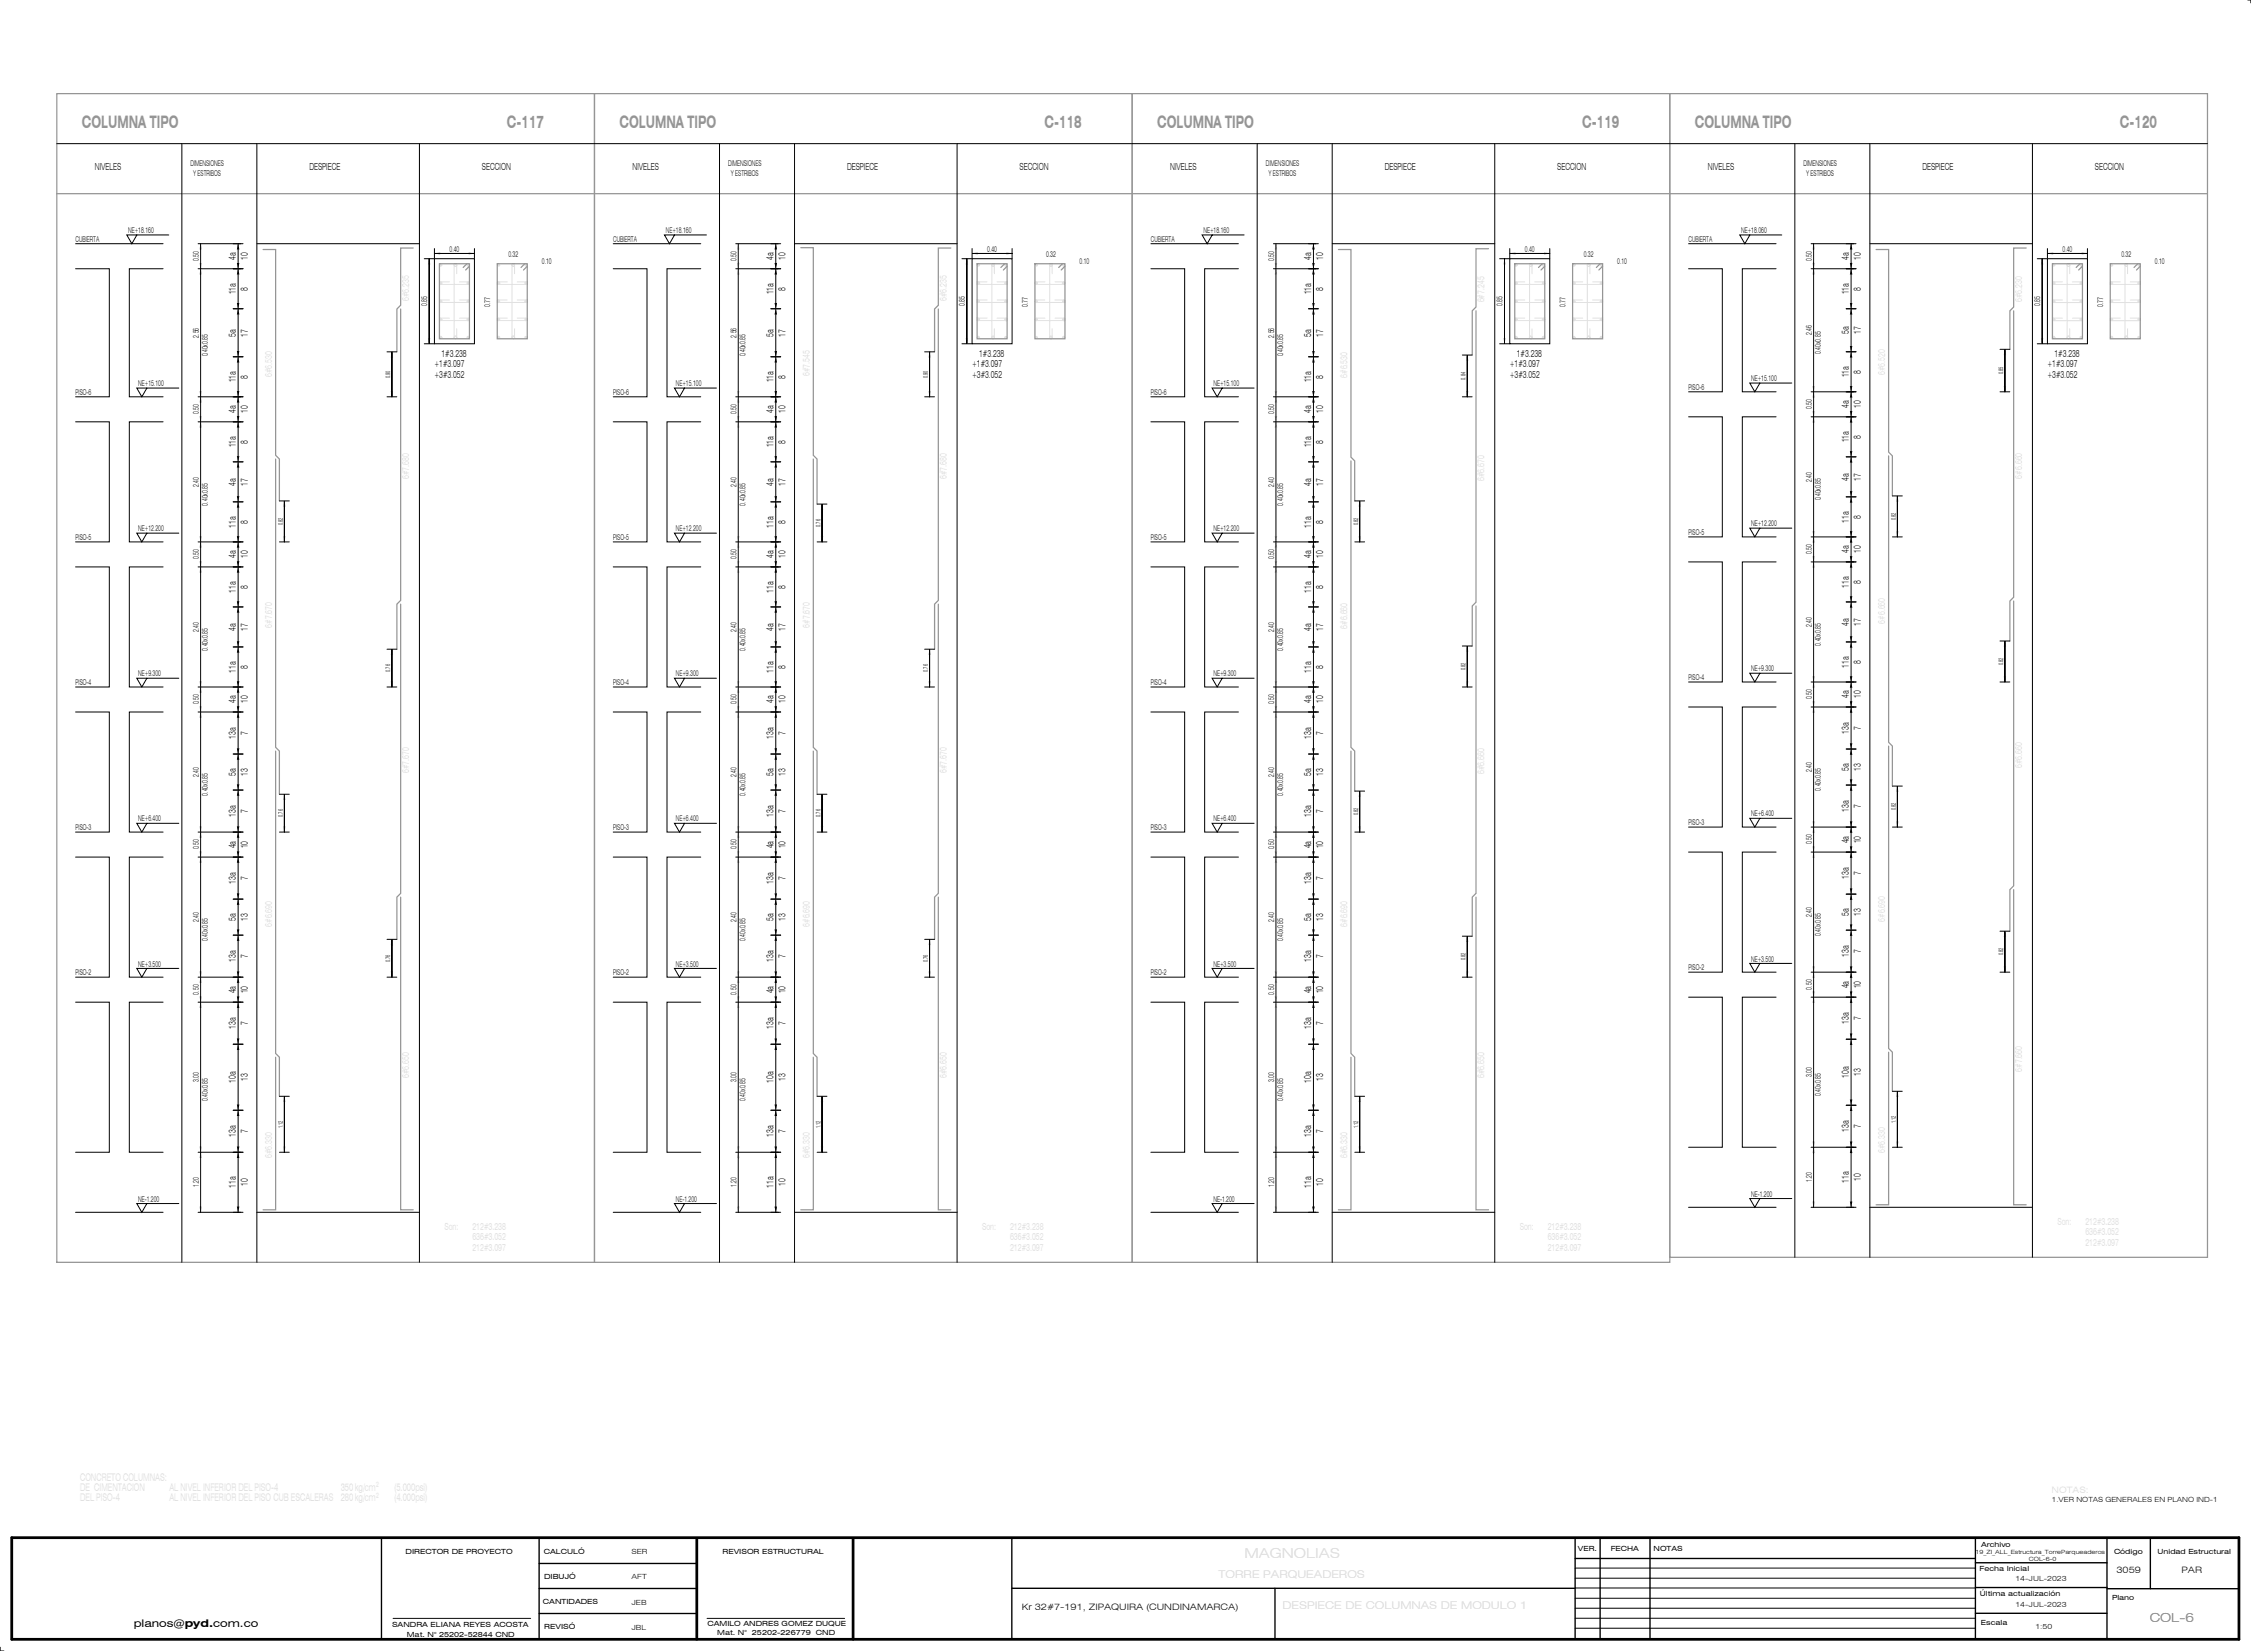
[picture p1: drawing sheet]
<svg xmlns="http://www.w3.org/2000/svg" width="900mm" height="660mm" viewBox="0 0 900 660" stroke-linecap="round" stroke-linejoin="round" font-family="sans-serif">
<defs><g id="words">
<g font-size="6.9" fill="#959595">
<text x="32.7" y="51.3">COLUMNA TIPO</text>
<text x="202.7" y="51.3">C-117</text>
<text x="247.7" y="51.3">COLUMNA TIPO</text>
<text x="417.7" y="51.3">C-118</text>
<text x="462.7" y="51.3">COLUMNA TIPO</text>
<text x="632.7" y="51.3">C-119</text>
<text x="677.7" y="51.3">COLUMNA TIPO</text>
<text x="847.7" y="51.3">C-120</text>
</g>
<text font-size="4.9" fill="#959595" x="859.6" y="648.5">COL-6</text>
<text font-size="4.2" x="53.5" y="650.6">planos@pyd.com.co</text>
<g font-size="3.9">
<text x="37.9" y="68.1">NIVELES</text>
<text x="123.7" y="68.1">DESPIECE</text>
<text x="192.7" y="68.1">SECCION</text>
<text x="252.9" y="68.1">NIVELES</text>
<text x="338.7" y="68.1">DESPIECE</text>
<text x="407.7" y="68.1">SECCION</text>
<text x="467.9" y="68.1">NIVELES</text>
<text x="553.7" y="68.1">DESPIECE</text>
<text x="622.7" y="68.1">SECCION</text>
<text x="682.9" y="68.1">NIVELES</text>
<text x="768.7" y="68.1">DESPIECE</text>
<text x="837.7" y="68.1">SECCION</text>
<text x="94.3" y="103.9" transform="rotate(-90 94.3 103.9)">4a</text>
<text x="99.1" y="103.9" transform="rotate(-90 99.1 103.9)">10</text>
<text x="309.3" y="103.9" transform="rotate(-90 309.3 103.9)">4a</text>
<text x="314.1" y="103.9" transform="rotate(-90 314.1 103.9)">10</text>
<text x="524.3" y="103.9" transform="rotate(-90 524.3 103.9)">4a</text>
<text x="529.1" y="103.9" transform="rotate(-90 529.1 103.9)">10</text>
<text x="739.3" y="103.9" transform="rotate(-90 739.3 103.9)">4a</text>
<text x="744.1" y="103.9" transform="rotate(-90 744.1 103.9)">10</text>
<text x="94.3" y="117.7" transform="rotate(-90 94.3 117.7)">11a</text>
<text x="99.1" y="116.2" transform="rotate(-90 99.1 116.2)">8</text>
<text x="309.3" y="117.7" transform="rotate(-90 309.3 117.7)">11a</text>
<text x="314.1" y="116.2" transform="rotate(-90 314.1 116.2)">8</text>
<text x="524.3" y="117.7" transform="rotate(-90 524.3 117.7)">11a</text>
<text x="529.1" y="116.2" transform="rotate(-90 529.1 116.2)">8</text>
<text x="739.3" y="117.7" transform="rotate(-90 739.3 117.7)">11a</text>
<text x="744.1" y="116.2" transform="rotate(-90 744.1 116.2)">8</text>
<text x="94.3" y="134.5" transform="rotate(-90 94.3 134.5)">5a</text>
<text x="99.1" y="134.5" transform="rotate(-90 99.1 134.5)">17</text>
<text x="309.3" y="134.5" transform="rotate(-90 309.3 134.5)">5a</text>
<text x="314.1" y="134.5" transform="rotate(-90 314.1 134.5)">17</text>
<text x="524.3" y="134.5" transform="rotate(-90 524.3 134.5)">5a</text>
<text x="529.1" y="134.5" transform="rotate(-90 529.1 134.5)">17</text>
<text x="739.3" y="133.5" transform="rotate(-90 739.3 133.5)">5a</text>
<text x="744.1" y="133.5" transform="rotate(-90 744.1 133.5)">17</text>
<text x="176.5" y="142.6">1#3.238</text>
<text x="391.5" y="142.6">1#3.238</text>
<text x="606.5" y="142.6">1#3.238</text>
<text x="821.5" y="142.6">1#3.238</text>
<text x="173.7" y="146.8">+1#3.097</text>
<text x="388.7" y="146.8">+1#3.097</text>
<text x="603.7" y="146.8">+1#3.097</text>
<text x="744.1" y="149.4" transform="rotate(-90 744.1 149.4)">8</text>
<text x="818.7" y="146.8">+1#3.097</text>
<text x="94.3" y="152.9" transform="rotate(-90 94.3 152.9)">11a</text>
<text x="99.1" y="151.4" transform="rotate(-90 99.1 151.4)">8</text>
<text x="173.7" y="151">+3#3.052</text>
<text x="309.3" y="152.9" transform="rotate(-90 309.3 152.9)">11a</text>
<text x="314.1" y="151.4" transform="rotate(-90 314.1 151.4)">8</text>
<text x="388.7" y="151">+3#3.052</text>
<text x="524.3" y="152.9" transform="rotate(-90 524.3 152.9)">11a</text>
<text x="529.1" y="151.4" transform="rotate(-90 529.1 151.4)">8</text>
<text x="603.7" y="151">+3#3.052</text>
<text x="739.3" y="150.9" transform="rotate(-90 739.3 150.9)">11a</text>
<text x="818.7" y="151">+3#3.052</text>
<text x="94.3" y="165.1" transform="rotate(-90 94.3 165.1)">4a</text>
<text x="99.1" y="165.1" transform="rotate(-90 99.1 165.1)">10</text>
<text x="309.3" y="165.1" transform="rotate(-90 309.3 165.1)">4a</text>
<text x="314.1" y="165.1" transform="rotate(-90 314.1 165.1)">10</text>
<text x="524.3" y="165.1" transform="rotate(-90 524.3 165.1)">4a</text>
<text x="529.1" y="165.1" transform="rotate(-90 529.1 165.1)">10</text>
<text x="739.3" y="163.1" transform="rotate(-90 739.3 163.1)">4a</text>
<text x="744.1" y="163.1" transform="rotate(-90 744.1 163.1)">10</text>
<text x="94.3" y="178.9" transform="rotate(-90 94.3 178.9)">11a</text>
<text x="99.1" y="177.4" transform="rotate(-90 99.1 177.4)">8</text>
<text x="309.3" y="178.9" transform="rotate(-90 309.3 178.9)">11a</text>
<text x="314.1" y="177.4" transform="rotate(-90 314.1 177.4)">8</text>
<text x="524.3" y="178.9" transform="rotate(-90 524.3 178.9)">11a</text>
<text x="529.1" y="177.4" transform="rotate(-90 529.1 177.4)">8</text>
<text x="739.3" y="176.9" transform="rotate(-90 739.3 176.9)">11a</text>
<text x="744.1" y="175.4" transform="rotate(-90 744.1 175.4)">8</text>
<text x="94.3" y="194.1" transform="rotate(-90 94.3 194.1)">4a</text>
<text x="99.1" y="194.1" transform="rotate(-90 99.1 194.1)">17</text>
<text x="309.3" y="194.1" transform="rotate(-90 309.3 194.1)">4a</text>
<text x="314.1" y="194.1" transform="rotate(-90 314.1 194.1)">17</text>
<text x="524.3" y="194.1" transform="rotate(-90 524.3 194.1)">4a</text>
<text x="529.1" y="194.1" transform="rotate(-90 529.1 194.1)">17</text>
<text x="739.3" y="192.1" transform="rotate(-90 739.3 192.1)">4a</text>
<text x="744.1" y="192.1" transform="rotate(-90 744.1 192.1)">17</text>
<text x="99.1" y="209.4" transform="rotate(-90 99.1 209.4)">8</text>
<text x="314.1" y="209.4" transform="rotate(-90 314.1 209.4)">8</text>
<text x="529.1" y="209.4" transform="rotate(-90 529.1 209.4)">8</text>
<text x="739.3" y="208.9" transform="rotate(-90 739.3 208.9)">11a</text>
<text x="744.1" y="207.4" transform="rotate(-90 744.1 207.4)">8</text>
<text x="94.3" y="210.9" transform="rotate(-90 94.3 210.9)">11a</text>
<text x="309.3" y="210.9" transform="rotate(-90 309.3 210.9)">11a</text>
<text x="524.3" y="210.9" transform="rotate(-90 524.3 210.9)">11a</text>
<text x="739.3" y="221.1" transform="rotate(-90 739.3 221.1)">4a</text>
<text x="744.1" y="221.1" transform="rotate(-90 744.1 221.1)">10</text>
<text x="94.3" y="223.1" transform="rotate(-90 94.3 223.1)">4a</text>
<text x="99.1" y="223.1" transform="rotate(-90 99.1 223.1)">10</text>
<text x="309.3" y="223.1" transform="rotate(-90 309.3 223.1)">4a</text>
<text x="314.1" y="223.1" transform="rotate(-90 314.1 223.1)">10</text>
<text x="524.3" y="223.1" transform="rotate(-90 524.3 223.1)">4a</text>
<text x="529.1" y="223.1" transform="rotate(-90 529.1 223.1)">10</text>
<text x="744.1" y="233.4" transform="rotate(-90 744.1 233.4)">8</text>
<text x="94.3" y="236.9" transform="rotate(-90 94.3 236.9)">11a</text>
<text x="99.1" y="235.4" transform="rotate(-90 99.1 235.4)">8</text>
<text x="309.3" y="236.9" transform="rotate(-90 309.3 236.9)">11a</text>
<text x="314.1" y="235.4" transform="rotate(-90 314.1 235.4)">8</text>
<text x="524.3" y="236.9" transform="rotate(-90 524.3 236.9)">11a</text>
<text x="529.1" y="235.4" transform="rotate(-90 529.1 235.4)">8</text>
<text x="739.3" y="234.9" transform="rotate(-90 739.3 234.9)">11a</text>
<text x="739.3" y="250.1" transform="rotate(-90 739.3 250.1)">4a</text>
<text x="744.1" y="250.1" transform="rotate(-90 744.1 250.1)">17</text>
<text x="94.3" y="252.1" transform="rotate(-90 94.3 252.1)">4a</text>
<text x="99.1" y="252.1" transform="rotate(-90 99.1 252.1)">17</text>
<text x="309.3" y="252.1" transform="rotate(-90 309.3 252.1)">4a</text>
<text x="314.1" y="252.1" transform="rotate(-90 314.1 252.1)">17</text>
<text x="524.3" y="252.1" transform="rotate(-90 524.3 252.1)">4a</text>
<text x="529.1" y="252.1" transform="rotate(-90 529.1 252.1)">17</text>
<text x="94.3" y="268.9" transform="rotate(-90 94.3 268.9)">11a</text>
<text x="99.1" y="267.4" transform="rotate(-90 99.1 267.4)">8</text>
<text x="309.3" y="268.9" transform="rotate(-90 309.3 268.9)">11a</text>
<text x="314.1" y="267.4" transform="rotate(-90 314.1 267.4)">8</text>
<text x="524.3" y="268.9" transform="rotate(-90 524.3 268.9)">11a</text>
<text x="529.1" y="267.4" transform="rotate(-90 529.1 267.4)">8</text>
<text x="739.3" y="266.9" transform="rotate(-90 739.3 266.9)">11a</text>
<text x="744.1" y="265.4" transform="rotate(-90 744.1 265.4)">8</text>
<text x="94.3" y="281.1" transform="rotate(-90 94.3 281.1)">4a</text>
<text x="99.1" y="281.1" transform="rotate(-90 99.1 281.1)">10</text>
<text x="309.3" y="281.1" transform="rotate(-90 309.3 281.1)">4a</text>
<text x="314.1" y="281.1" transform="rotate(-90 314.1 281.1)">10</text>
<text x="524.3" y="281.1" transform="rotate(-90 524.3 281.1)">4a</text>
<text x="529.1" y="281.1" transform="rotate(-90 529.1 281.1)">10</text>
<text x="739.3" y="279.1" transform="rotate(-90 739.3 279.1)">4a</text>
<text x="744.1" y="279.1" transform="rotate(-90 744.1 279.1)">10</text>
<text x="99.1" y="293.8" transform="rotate(-90 99.1 293.8)">7</text>
<text x="314.1" y="293.8" transform="rotate(-90 314.1 293.8)">7</text>
<text x="529.1" y="293.8" transform="rotate(-90 529.1 293.8)">7</text>
<text x="739.3" y="293.3" transform="rotate(-90 739.3 293.3)">13a</text>
<text x="744.1" y="291.8" transform="rotate(-90 744.1 291.8)">7</text>
<text x="94.3" y="295.3" transform="rotate(-90 94.3 295.3)">13a</text>
<text x="309.3" y="295.3" transform="rotate(-90 309.3 295.3)">13a</text>
<text x="524.3" y="295.3" transform="rotate(-90 524.3 295.3)">13a</text>
<text x="94.3" y="310.1" transform="rotate(-90 94.3 310.1)">5a</text>
<text x="99.1" y="310.1" transform="rotate(-90 99.1 310.1)">13</text>
<text x="309.3" y="310.1" transform="rotate(-90 309.3 310.1)">5a</text>
<text x="314.1" y="310.1" transform="rotate(-90 314.1 310.1)">13</text>
<text x="524.3" y="310.1" transform="rotate(-90 524.3 310.1)">5a</text>
<text x="529.1" y="310.1" transform="rotate(-90 529.1 310.1)">13</text>
<text x="739.3" y="308.1" transform="rotate(-90 739.3 308.1)">5a</text>
<text x="744.1" y="308.1" transform="rotate(-90 744.1 308.1)">13</text>
<text x="744.1" y="323" transform="rotate(-90 744.1 323)">7</text>
<text x="94.3" y="326.5" transform="rotate(-90 94.3 326.5)">13a</text>
<text x="99.1" y="325" transform="rotate(-90 99.1 325)">7</text>
<text x="309.3" y="326.5" transform="rotate(-90 309.3 326.5)">13a</text>
<text x="314.1" y="325" transform="rotate(-90 314.1 325)">7</text>
<text x="524.3" y="326.5" transform="rotate(-90 524.3 326.5)">13a</text>
<text x="529.1" y="325" transform="rotate(-90 529.1 325)">7</text>
<text x="739.3" y="324.5" transform="rotate(-90 739.3 324.5)">13a</text>
<text x="94.3" y="339.1" transform="rotate(-90 94.3 339.1)">4a</text>
<text x="99.1" y="339.1" transform="rotate(-90 99.1 339.1)">10</text>
<text x="309.3" y="339.1" transform="rotate(-90 309.3 339.1)">4a</text>
<text x="314.1" y="339.1" transform="rotate(-90 314.1 339.1)">10</text>
<text x="524.3" y="339.1" transform="rotate(-90 524.3 339.1)">4a</text>
<text x="529.1" y="339.1" transform="rotate(-90 529.1 339.1)">10</text>
<text x="739.3" y="337.1" transform="rotate(-90 739.3 337.1)">4a</text>
<text x="744.1" y="337.1" transform="rotate(-90 744.1 337.1)">10</text>
<text x="94.3" y="353.3" transform="rotate(-90 94.3 353.3)">13a</text>
<text x="99.1" y="351.8" transform="rotate(-90 99.1 351.8)">7</text>
<text x="309.3" y="353.3" transform="rotate(-90 309.3 353.3)">13a</text>
<text x="314.1" y="351.8" transform="rotate(-90 314.1 351.8)">7</text>
<text x="524.3" y="353.3" transform="rotate(-90 524.3 353.3)">13a</text>
<text x="529.1" y="351.8" transform="rotate(-90 529.1 351.8)">7</text>
<text x="739.3" y="351.3" transform="rotate(-90 739.3 351.3)">13a</text>
<text x="744.1" y="349.8" transform="rotate(-90 744.1 349.8)">7</text>
<text x="94.3" y="368.1" transform="rotate(-90 94.3 368.1)">5a</text>
<text x="99.1" y="368.1" transform="rotate(-90 99.1 368.1)">13</text>
<text x="309.3" y="368.1" transform="rotate(-90 309.3 368.1)">5a</text>
<text x="314.1" y="368.1" transform="rotate(-90 314.1 368.1)">13</text>
<text x="524.3" y="368.1" transform="rotate(-90 524.3 368.1)">5a</text>
<text x="529.1" y="368.1" transform="rotate(-90 529.1 368.1)">13</text>
<text x="739.3" y="366.1" transform="rotate(-90 739.3 366.1)">5a</text>
<text x="744.1" y="366.1" transform="rotate(-90 744.1 366.1)">13</text>
<text x="99.1" y="383" transform="rotate(-90 99.1 383)">7</text>
<text x="314.1" y="383" transform="rotate(-90 314.1 383)">7</text>
<text x="529.1" y="383" transform="rotate(-90 529.1 383)">7</text>
<text x="739.3" y="382.5" transform="rotate(-90 739.3 382.5)">13a</text>
<text x="744.1" y="381" transform="rotate(-90 744.1 381)">7</text>
<text x="94.3" y="384.5" transform="rotate(-90 94.3 384.5)">13a</text>
<text x="309.3" y="384.5" transform="rotate(-90 309.3 384.5)">13a</text>
<text x="524.3" y="384.5" transform="rotate(-90 524.3 384.5)">13a</text>
<text x="739.3" y="395.1" transform="rotate(-90 739.3 395.1)">4a</text>
<text x="744.1" y="395.1" transform="rotate(-90 744.1 395.1)">10</text>
<text x="94.3" y="397.1" transform="rotate(-90 94.3 397.1)">4a</text>
<text x="99.1" y="397.1" transform="rotate(-90 99.1 397.1)">10</text>
<text x="309.3" y="397.1" transform="rotate(-90 309.3 397.1)">4a</text>
<text x="314.1" y="397.1" transform="rotate(-90 314.1 397.1)">10</text>
<text x="524.3" y="397.1" transform="rotate(-90 524.3 397.1)">4a</text>
<text x="529.1" y="397.1" transform="rotate(-90 529.1 397.1)">10</text>
<text x="744.1" y="407.8" transform="rotate(-90 744.1 407.8)">7</text>
<text x="94.3" y="411.3" transform="rotate(-90 94.3 411.3)">13a</text>
<text x="99.1" y="409.8" transform="rotate(-90 99.1 409.8)">7</text>
<text x="309.3" y="411.3" transform="rotate(-90 309.3 411.3)">13a</text>
<text x="314.1" y="409.8" transform="rotate(-90 314.1 409.8)">7</text>
<text x="524.3" y="411.3" transform="rotate(-90 524.3 411.3)">13a</text>
<text x="529.1" y="409.8" transform="rotate(-90 529.1 409.8)">7</text>
<text x="739.3" y="409.3" transform="rotate(-90 739.3 409.3)">13a</text>
<text x="739.3" y="430.9" transform="rotate(-90 739.3 430.9)">10a</text>
<text x="744.1" y="430.1" transform="rotate(-90 744.1 430.1)">13</text>
<text x="94.3" y="432.9" transform="rotate(-90 94.3 432.9)">10a</text>
<text x="99.1" y="432.1" transform="rotate(-90 99.1 432.1)">13</text>
<text x="309.3" y="432.9" transform="rotate(-90 309.3 432.9)">10a</text>
<text x="314.1" y="432.1" transform="rotate(-90 314.1 432.1)">13</text>
<text x="524.3" y="432.9" transform="rotate(-90 524.3 432.9)">10a</text>
<text x="529.1" y="432.1" transform="rotate(-90 529.1 432.1)">13</text>
<text x="94.3" y="454.5" transform="rotate(-90 94.3 454.5)">13a</text>
<text x="99.1" y="453" transform="rotate(-90 99.1 453)">7</text>
<text x="309.3" y="454.5" transform="rotate(-90 309.3 454.5)">13a</text>
<text x="314.1" y="453" transform="rotate(-90 314.1 453)">7</text>
<text x="524.3" y="454.5" transform="rotate(-90 524.3 454.5)">13a</text>
<text x="529.1" y="453" transform="rotate(-90 529.1 453)">7</text>
<text x="739.3" y="452.5" transform="rotate(-90 739.3 452.5)">13a</text>
<text x="744.1" y="451" transform="rotate(-90 744.1 451)">7</text>
<text x="739.3" y="472.9" transform="rotate(-90 739.3 472.9)">11a</text>
<text x="744.1" y="472.1" transform="rotate(-90 744.1 472.1)">10</text>
<text x="94.3" y="474.9" transform="rotate(-90 94.3 474.9)">11a</text>
<text x="99.1" y="474.1" transform="rotate(-90 99.1 474.1)">10</text>
<text x="309.3" y="474.9" transform="rotate(-90 309.3 474.9)">11a</text>
<text x="314.1" y="474.1" transform="rotate(-90 314.1 474.1)">10</text>
<text x="524.3" y="474.9" transform="rotate(-90 524.3 474.9)">11a</text>
<text x="529.1" y="474.1" transform="rotate(-90 529.1 474.1)">10</text>
</g>
<g font-size="3.9" fill="#e1e1e1">
<text x="378.6" y="120.4" transform="rotate(-90 378.6 120.4)">6#6.235</text>
<text x="593.6" y="120.9" transform="rotate(-90 593.6 120.9)">6#7.245</text>
<text x="378.6" y="191.6" transform="rotate(-90 378.6 191.6)">6#7.680</text>
<text x="593.6" y="192.3" transform="rotate(-90 593.6 192.3)">6#6.670</text>
<text x="378.6" y="309.1" transform="rotate(-90 378.6 309.1)">6#7.670</text>
<text x="593.6" y="309.5" transform="rotate(-90 593.6 309.5)">6#6.660</text>
<text x="378.6" y="430.9" transform="rotate(-90 378.6 430.9)">6#6.650</text>
<text x="593.6" y="430.9" transform="rotate(-90 593.6 430.9)">6#6.650</text>
</g>
<g font-size="3.5">
<text x="846.3" y="629">3059</text>
<text x="872.3" y="629">PAR</text>
<text x="408.6" y="643.4">Kr 32#7-191, ZIPAQUIRA (CUNDINAMARCA)</text>
</g>
<g font-size="3.2">
<text x="76.2" y="66.2">DIMENSIONES</text>
<text x="77.2" y="70.3">Y ESTRIBOS</text>
<text x="291.2" y="66.2">DIMENSIONES</text>
<text x="292.2" y="70.3">Y ESTRIBOS</text>
<text x="506.1" y="66.2">DIMENSIONES</text>
<text x="507.2" y="70.3">Y ESTRIBOS</text>
<text x="721.1" y="66.2">DIMENSIONES</text>
<text x="722.2" y="70.3">Y ESTRIBOS</text>
<text x="51.2" y="93.2">NE+18.160</text>
<text x="266.2" y="93.2">NE+18.160</text>
<text x="481.2" y="93.2">NE+18.160</text>
<text x="696.2" y="93.2">NE+18.060</text>
<text x="30.2" y="96.7">CUBIERTA</text>
<text x="179.8" y="100.6">0.40</text>
<text x="245.2" y="96.7">CUBIERTA</text>
<text x="394.8" y="100.6">0.40</text>
<text x="460.2" y="96.7">CUBIERTA</text>
<text x="609.7" y="100.6">0.40</text>
<text x="675.2" y="96.7">CUBIERTA</text>
<text x="824.7" y="100.6">0.40</text>
<text x="79.5" y="104.4" transform="rotate(-90 79.5 104.4)">0.50</text>
<text x="203.3" y="102.6">0.32</text>
<text x="216.7" y="105.4">0.10</text>
<text x="294.5" y="104.4" transform="rotate(-90 294.5 104.4)">0.50</text>
<text x="418.3" y="102.6">0.32</text>
<text x="431.7" y="105.4">0.10</text>
<text x="509.5" y="104.4" transform="rotate(-90 509.5 104.4)">0.50</text>
<text x="633.3" y="102.6">0.32</text>
<text x="646.7" y="105.4">0.10</text>
<text x="724.4" y="104.4" transform="rotate(-90 724.4 104.4)">0.50</text>
<text x="848.3" y="102.6">0.32</text>
<text x="861.7" y="105.4">0.10</text>
<text x="170.9" y="122.4" transform="rotate(-90 170.9 122.4)">0.85</text>
<text x="196" y="122.8" transform="rotate(-90 196 122.8)">0.77</text>
<text x="385.9" y="122.4" transform="rotate(-90 385.9 122.4)">0.85</text>
<text x="411" y="122.8" transform="rotate(-90 411 122.8)">0.77</text>
<text x="600.8" y="122.4" transform="rotate(-90 600.8 122.4)">0.85</text>
<text x="626" y="122.8" transform="rotate(-90 626 122.8)">0.77</text>
<text x="815.8" y="122.4" transform="rotate(-90 815.8 122.4)">0.85</text>
<text x="841" y="122.8" transform="rotate(-90 841 122.8)">0.77</text>
<text x="79.5" y="135" transform="rotate(-90 79.5 135)">2.56</text>
<text x="294.5" y="135" transform="rotate(-90 294.5 135)">2.56</text>
<text x="509.5" y="135" transform="rotate(-90 509.5 135)">2.56</text>
<text x="724.4" y="134" transform="rotate(-90 724.4 134)">2.46</text>
<text x="83.1" y="142.5" transform="rotate(-90 83.1 142.5)">0.40x0.85</text>
<text x="298.1" y="142.5" transform="rotate(-90 298.1 142.5)">0.40x0.85</text>
<text x="513.1" y="142.5" transform="rotate(-90 513.1 142.5)">0.40x0.85</text>
<text x="728" y="141.5" transform="rotate(-90 728 141.5)">0.40x0.85</text>
<text x="55.2" y="154.4">NE+15.100</text>
<text x="270.2" y="154.4">NE+15.100</text>
<text x="485.2" y="154.4">NE+15.100</text>
<text x="675.2" y="155.9">PISO-6</text>
<text x="700.2" y="152.4">NE+15.100</text>
<text x="30.2" y="157.9">PISO-6</text>
<text x="245.2" y="157.9">PISO-6</text>
<text x="460.2" y="157.9">PISO-6</text>
<text x="79.5" y="165.6" transform="rotate(-90 79.5 165.6)">0.50</text>
<text x="294.5" y="165.6" transform="rotate(-90 294.5 165.6)">0.50</text>
<text x="509.5" y="165.6" transform="rotate(-90 509.5 165.6)">0.50</text>
<text x="724.4" y="163.6" transform="rotate(-90 724.4 163.6)">0.50</text>
<text x="79.5" y="194.6" transform="rotate(-90 79.5 194.6)">2.40</text>
<text x="294.5" y="194.6" transform="rotate(-90 294.5 194.6)">2.40</text>
<text x="509.5" y="194.6" transform="rotate(-90 509.5 194.6)">2.40</text>
<text x="724.4" y="192.6" transform="rotate(-90 724.4 192.6)">2.40</text>
<text x="83.1" y="202.1" transform="rotate(-90 83.1 202.1)">0.40x0.85</text>
<text x="298.1" y="202.1" transform="rotate(-90 298.1 202.1)">0.40x0.85</text>
<text x="513.1" y="202.1" transform="rotate(-90 513.1 202.1)">0.40x0.85</text>
<text x="728" y="200.1" transform="rotate(-90 728 200.1)">0.40x0.85</text>
<text x="30.2" y="215.9">PISO-5</text>
<text x="55.2" y="212.4">NE+12.200</text>
<text x="245.2" y="215.9">PISO-5</text>
<text x="270.2" y="212.4">NE+12.200</text>
<text x="460.2" y="215.9">PISO-5</text>
<text x="485.2" y="212.4">NE+12.200</text>
<text x="675.2" y="213.9">PISO-5</text>
<text x="700.2" y="210.4">NE+12.200</text>
<text x="724.4" y="221.6" transform="rotate(-90 724.4 221.6)">0.50</text>
<text x="79.5" y="223.6" transform="rotate(-90 79.5 223.6)">0.50</text>
<text x="294.5" y="223.6" transform="rotate(-90 294.5 223.6)">0.50</text>
<text x="509.5" y="223.6" transform="rotate(-90 509.5 223.6)">0.50</text>
<text x="724.4" y="250.6" transform="rotate(-90 724.4 250.6)">2.40</text>
<text x="79.5" y="252.6" transform="rotate(-90 79.5 252.6)">2.40</text>
<text x="294.5" y="252.6" transform="rotate(-90 294.5 252.6)">2.40</text>
<text x="509.5" y="252.6" transform="rotate(-90 509.5 252.6)">2.40</text>
<text x="83.1" y="260.1" transform="rotate(-90 83.1 260.1)">0.40x0.85</text>
<text x="298.1" y="260.1" transform="rotate(-90 298.1 260.1)">0.40x0.85</text>
<text x="513.1" y="260.1" transform="rotate(-90 513.1 260.1)">0.40x0.85</text>
<text x="728" y="258.1" transform="rotate(-90 728 258.1)">0.40x0.85</text>
<text x="700.2" y="268.4">NE+9.300</text>
<text x="30.2" y="273.9">PISO-4</text>
<text x="55.2" y="270.4">NE+9.300</text>
<text x="245.2" y="273.9">PISO-4</text>
<text x="270.2" y="270.4">NE+9.300</text>
<text x="460.2" y="273.9">PISO-4</text>
<text x="485.2" y="270.4">NE+9.300</text>
<text x="675.2" y="271.9">PISO-4</text>
<text x="79.5" y="281.6" transform="rotate(-90 79.5 281.6)">0.50</text>
<text x="294.5" y="281.6" transform="rotate(-90 294.5 281.6)">0.50</text>
<text x="509.5" y="281.6" transform="rotate(-90 509.5 281.6)">0.50</text>
<text x="724.4" y="279.6" transform="rotate(-90 724.4 279.6)">0.50</text>
<text x="79.5" y="310.6" transform="rotate(-90 79.5 310.6)">2.40</text>
<text x="294.5" y="310.6" transform="rotate(-90 294.5 310.6)">2.40</text>
<text x="509.5" y="310.6" transform="rotate(-90 509.5 310.6)">2.40</text>
<text x="724.4" y="308.6" transform="rotate(-90 724.4 308.6)">2.40</text>
<text x="728" y="316.1" transform="rotate(-90 728 316.1)">0.40x0.85</text>
<text x="83.1" y="318.1" transform="rotate(-90 83.1 318.1)">0.40x0.85</text>
<text x="298.1" y="318.1" transform="rotate(-90 298.1 318.1)">0.40x0.85</text>
<text x="513.1" y="318.1" transform="rotate(-90 513.1 318.1)">0.40x0.85</text>
<text x="55.2" y="328.4">NE+6.400</text>
<text x="270.2" y="328.4">NE+6.400</text>
<text x="485.2" y="328.4">NE+6.400</text>
<text x="675.2" y="329.9">PISO-3</text>
<text x="700.2" y="326.4">NE+6.400</text>
<text x="30.2" y="331.9">PISO-3</text>
<text x="245.2" y="331.9">PISO-3</text>
<text x="460.2" y="331.9">PISO-3</text>
<text x="79.5" y="339.6" transform="rotate(-90 79.5 339.6)">0.50</text>
<text x="294.5" y="339.6" transform="rotate(-90 294.5 339.6)">0.50</text>
<text x="509.5" y="339.6" transform="rotate(-90 509.5 339.6)">0.50</text>
<text x="724.4" y="337.6" transform="rotate(-90 724.4 337.6)">0.50</text>
<text x="79.5" y="368.6" transform="rotate(-90 79.5 368.6)">2.40</text>
<text x="294.5" y="368.6" transform="rotate(-90 294.5 368.6)">2.40</text>
<text x="509.5" y="368.6" transform="rotate(-90 509.5 368.6)">2.40</text>
<text x="724.4" y="366.6" transform="rotate(-90 724.4 366.6)">2.40</text>
<text x="83.1" y="376.1" transform="rotate(-90 83.1 376.1)">0.40x0.85</text>
<text x="298.1" y="376.1" transform="rotate(-90 298.1 376.1)">0.40x0.85</text>
<text x="513.1" y="376.1" transform="rotate(-90 513.1 376.1)">0.40x0.85</text>
<text x="728" y="374.1" transform="rotate(-90 728 374.1)">0.40x0.85</text>
<text x="30.2" y="389.9">PISO-2</text>
<text x="55.2" y="386.4">NE+3.500</text>
<text x="245.2" y="389.9">PISO-2</text>
<text x="270.2" y="386.4">NE+3.500</text>
<text x="460.2" y="389.9">PISO-2</text>
<text x="485.2" y="386.4">NE+3.500</text>
<text x="675.2" y="387.9">PISO-2</text>
<text x="700.2" y="384.4">NE+3.500</text>
<text x="724.4" y="395.6" transform="rotate(-90 724.4 395.6)">0.50</text>
<text x="79.5" y="397.6" transform="rotate(-90 79.5 397.6)">0.50</text>
<text x="294.5" y="397.6" transform="rotate(-90 294.5 397.6)">0.50</text>
<text x="509.5" y="397.6" transform="rotate(-90 509.5 397.6)">0.50</text>
<text x="724.4" y="430.6" transform="rotate(-90 724.4 430.6)">3.00</text>
<text x="79.5" y="432.6" transform="rotate(-90 79.5 432.6)">3.00</text>
<text x="294.5" y="432.6" transform="rotate(-90 294.5 432.6)">3.00</text>
<text x="509.5" y="432.6" transform="rotate(-90 509.5 432.6)">3.00</text>
<text x="83.1" y="440.1" transform="rotate(-90 83.1 440.1)">0.40x0.85</text>
<text x="298.1" y="440.1" transform="rotate(-90 298.1 440.1)">0.40x0.85</text>
<text x="513.1" y="440.1" transform="rotate(-90 513.1 440.1)">0.40x0.85</text>
<text x="728" y="438.1" transform="rotate(-90 728 438.1)">0.40x0.85</text>
<text x="724.4" y="472.6" transform="rotate(-90 724.4 472.6)">1.20</text>
<text x="79.5" y="474.6" transform="rotate(-90 79.5 474.6)">1.20</text>
<text x="294.5" y="474.6" transform="rotate(-90 294.5 474.6)">1.20</text>
<text x="509.5" y="474.6" transform="rotate(-90 509.5 474.6)">1.20</text>
<text x="700.2" y="478.4">NE-1.200</text>
<text x="55.2" y="480.4">NE-1.200</text>
<text x="270.2" y="480.4">NE-1.200</text>
<text x="485.2" y="480.4">NE-1.200</text>
</g>
<g font-size="2.8">
<text x="820.4" y="600.3">1.VER NOTAS GENERALES EN PLANO IND-1</text>
<text x="162.2" y="621.1">DIRECTOR DE PROYECTO</text>
<text x="217.4" y="621.1">CALCULÓ</text>
<text x="252.5" y="621.2">SER</text>
<text x="288.9" y="621.1">REVISOR ESTRUCTURAL</text>
<text x="630.9" y="620">VER.</text>
<text x="644.1" y="620">FECHA</text>
<text x="661.2" y="620">NOTAS</text>
<text x="792.1" y="618.5">Archivo</text>
<text x="845.3" y="621">Código</text>
<text x="862.7" y="621">Unidad Estructural</text>
<text x="791.6" y="627.9">Fecha Inicial</text>
<text x="217.6" y="631">DIBUJÓ</text>
<text x="252.5" y="631.1">AFT</text>
<text x="805.9" y="632">14-JUL-2023</text>
<text x="217.1" y="641">CANTIDADES</text>
<text x="252.5" y="641.5">JEB</text>
<text x="791.7" y="638.1">Última actualización</text>
<text x="844.5" y="639.5">Plano</text>
<text x="805.9" y="642.5">14-JUL-2023</text>
<text x="156.8" y="650.5">SANDRA ELIANA REYES ACOSTA</text>
<text x="217.6" y="651">REVISÓ</text>
<text x="252.5" y="651.4">JBL</text>
<text x="282.9" y="650.1">CAMILO ANDRES GOMEZ DUQUE</text>
<text x="286.8" y="653.6">Mat. N°</text>
<text x="300.7" y="653.6">25202-226779</text>
<text x="326.2" y="653.6">CND</text>
<text x="792.1" y="649.5">Escala</text>
<text x="813.9" y="651.2">1:50</text>
<text x="162.7" y="654.2">Mat. N° 25202-52844 CND</text>
</g>
<g font-size="2.5">
<text x="801" y="149.7" transform="rotate(-90 801 149.7)">0.85</text>
<text x="156.1" y="151.2" transform="rotate(-90 156.1 151.2)">0.90</text>
<text x="371.1" y="151.2" transform="rotate(-90 371.1 151.2)">0.90</text>
<text x="586" y="151.8" transform="rotate(-90 586 151.8)">0.84</text>
<text x="113.1" y="210" transform="rotate(-90 113.1 210)">0.82</text>
<text x="543" y="210" transform="rotate(-90 543 210)">0.82</text>
<text x="758" y="208" transform="rotate(-90 758 208)">0.82</text>
<text x="328.1" y="210.6" transform="rotate(-90 328.1 210.6)">0.76</text>
<text x="156.1" y="268.6" transform="rotate(-90 156.1 268.6)">0.76</text>
<text x="371.1" y="268.6" transform="rotate(-90 371.1 268.6)">0.76</text>
<text x="586" y="268" transform="rotate(-90 586 268)">0.82</text>
<text x="801" y="266" transform="rotate(-90 801 266)">0.82</text>
<text x="758" y="324" transform="rotate(-90 758 324)">0.82</text>
<text x="113.1" y="326.6" transform="rotate(-90 113.1 326.6)">0.76</text>
<text x="328.1" y="326.6" transform="rotate(-90 328.1 326.6)">0.76</text>
<text x="543" y="326" transform="rotate(-90 543 326)">0.82</text>
<text x="586" y="384" transform="rotate(-90 586 384)">0.82</text>
<text x="801" y="382" transform="rotate(-90 801 382)">0.82</text>
<text x="156.1" y="384.6" transform="rotate(-90 156.1 384.6)">0.76</text>
<text x="371.1" y="384.6" transform="rotate(-90 371.1 384.6)">0.76</text>
<text x="758" y="449" transform="rotate(-90 758 449)">1.12</text>
<text x="113.1" y="451" transform="rotate(-90 113.1 451)">1.12</text>
<text x="328.1" y="451" transform="rotate(-90 328.1 451)">1.12</text>
<text x="543" y="451" transform="rotate(-90 543 451)">1.12</text>
</g>
<g font-size="2.3">
<text x="790" y="621.1">19_ZI_ALL_Estructura_TorreParqueaderos</text>
<text x="810.1" y="623.9">_COL-6-0</text>
</g>
</g></defs>
<g fill="#000">
<path d="M95.2 97.4l.5 2.3h-1zM310.2 97.4l.5 2.3h-1zM525.2 97.4l.5 2.3h-1zM740.2 97.4l.5 2.3h-1zM94.7 105.1h1l-.5 2.3zM95.2 107.4l.5 2.3h-1zM309.7 105.1h1l-.5 2.3zM310.2 107.4l.5 2.3h-1zM524.7 105.1h1l-.5 2.3zM525.2 107.4l.5 2.3h-1zM739.7 105.1h1l-.5 2.3zM740.2 107.4l.5 2.3h-1z"/>
<path d="M94.7 121.1h1l-.5 2.3zM95.2 123.4l.5 2.3h-1zM309.7 121.1h1l-.5 2.3zM310.2 123.4l.5 2.3h-1zM524.7 121.1h1l-.5 2.3zM525.2 123.4l.5 2.3h-1zM739.7 121.1h1l-.5 2.3zM740.2 123.4l.5 2.3h-1zM94.7 156.3h1l-.5 2.3zM94.7 140.3h1l-.5 2.3zM95.2 142.6l.5 2.3h-1zM309.7 156.3h1l-.5 2.3z"/>
<path d="M309.7 140.3h1l-.5 2.3zM310.2 142.6l.5 2.3h-1zM524.7 156.3h1l-.5 2.3zM524.7 140.3h1l-.5 2.3zM525.2 142.6l.5 2.3h-1zM739.7 154.3h1l-.5 2.3zM739.7 138.3h1l-.5 2.3zM740.2 156.6l.5 2.3h-1zM740.2 140.6l.5 2.3h-1zM94.7 166.3h1l-.5 2.3zM95.2 168.6l.5 2.3h-1zM95.2 158.6l.5 2.3h-1z"/>
<path d="M309.7 166.3h1l-.5 2.3zM310.2 168.6l.5 2.3h-1zM310.2 158.6l.5 2.3h-1zM524.7 166.3h1l-.5 2.3zM525.2 168.6l.5 2.3h-1zM525.2 158.6l.5 2.3h-1zM739.7 164.3h1l-.5 2.3zM740.2 166.6l.5 2.3h-1zM94.7 182.3h1l-.5 2.3zM95.2 184.6l.5 2.3h-1zM309.7 182.3h1l-.5 2.3zM310.2 184.6l.5 2.3h-1z"/>
<path d="M524.7 182.3h1l-.5 2.3zM525.2 184.6l.5 2.3h-1zM739.7 196.3h1l-.5 2.3zM739.7 180.3h1l-.5 2.3zM740.2 182.6l.5 2.3h-1zM94.7 214.3h1l-.5 2.3zM94.7 198.3h1l-.5 2.3zM95.2 216.6l.5 2.3h-1zM95.2 200.6l.5 2.3h-1zM309.7 214.3h1l-.5 2.3zM309.7 198.3h1l-.5 2.3zM310.2 216.6l.5 2.3h-1z"/>
<path d="M310.2 200.6l.5 2.3h-1zM524.7 214.3h1l-.5 2.3zM524.7 198.3h1l-.5 2.3zM525.2 216.6l.5 2.3h-1zM525.2 200.6l.5 2.3h-1zM739.7 212.3h1l-.5 2.3zM740.2 214.6l.5 2.3h-1zM740.2 198.6l.5 2.3h-1zM94.7 224.3h1l-.5 2.3zM95.2 226.6l.5 2.3h-1zM309.7 224.3h1l-.5 2.3zM310.2 226.6l.5 2.3h-1z"/>
<path d="M524.7 224.3h1l-.5 2.3zM525.2 226.6l.5 2.3h-1zM739.7 222.3h1l-.5 2.3zM740.2 224.6l.5 2.3h-1zM94.7 256.3h1l-.5 2.3zM94.7 240.3h1l-.5 2.3zM95.2 242.6l.5 2.3h-1zM309.7 256.3h1l-.5 2.3zM309.7 240.3h1l-.5 2.3zM310.2 242.6l.5 2.3h-1zM524.7 256.3h1l-.5 2.3zM524.7 240.3h1l-.5 2.3z"/>
<path d="M525.2 242.6l.5 2.3h-1zM739.7 254.3h1l-.5 2.3zM739.7 238.3h1l-.5 2.3zM740.2 256.6l.5 2.3h-1zM740.2 240.6l.5 2.3h-1zM94.7 272.3h1l-.5 2.3zM95.2 274.6l.5 2.3h-1zM95.2 258.6l.5 2.3h-1zM309.7 272.3h1l-.5 2.3zM310.2 274.6l.5 2.3h-1zM310.2 258.6l.5 2.3h-1zM524.7 272.3h1l-.5 2.3z"/>
<path d="M525.2 274.6l.5 2.3h-1zM525.2 258.6l.5 2.3h-1zM739.7 270.3h1l-.5 2.3zM740.2 272.6l.5 2.3h-1zM94.7 282.3h1l-.5 2.3zM95.2 284.6l.5 2.3h-1zM309.7 282.3h1l-.5 2.3zM310.2 284.6l.5 2.3h-1zM524.7 282.3h1l-.5 2.3zM525.2 284.6l.5 2.3h-1zM739.7 297.1h1l-.5 2.3zM739.7 280.3h1l-.5 2.3z"/>
<path d="M740.2 282.6l.5 2.3h-1zM94.7 313.5h1l-.5 2.3zM94.7 299.1h1l-.5 2.3zM95.2 315.8l.5 2.3h-1zM95.2 301.4l.5 2.3h-1zM309.7 313.5h1l-.5 2.3zM309.7 299.1h1l-.5 2.3zM310.2 315.8l.5 2.3h-1zM310.2 301.4l.5 2.3h-1zM524.7 313.5h1l-.5 2.3zM524.7 299.1h1l-.5 2.3zM525.2 315.8l.5 2.3h-1z"/>
<path d="M525.2 301.4l.5 2.3h-1zM739.7 311.5h1l-.5 2.3zM740.2 313.8l.5 2.3h-1zM740.2 299.4l.5 2.3h-1zM94.7 330.3h1l-.5 2.3zM95.2 332.6l.5 2.3h-1zM309.7 330.3h1l-.5 2.3zM310.2 332.6l.5 2.3h-1zM524.7 330.3h1l-.5 2.3zM525.2 332.6l.5 2.3h-1zM739.7 328.3h1l-.5 2.3zM740.2 330.6l.5 2.3h-1z"/>
<path d="M94.7 357.1h1l-.5 2.3zM94.7 340.3h1l-.5 2.3zM95.2 342.6l.5 2.3h-1zM309.7 357.1h1l-.5 2.3zM309.7 340.3h1l-.5 2.3zM310.2 342.6l.5 2.3h-1zM524.7 357.1h1l-.5 2.3zM524.7 340.3h1l-.5 2.3zM525.2 342.6l.5 2.3h-1zM739.7 355.1h1l-.5 2.3zM739.7 338.3h1l-.5 2.3zM740.2 357.4l.5 2.3h-1z"/>
<path d="M740.2 340.6l.5 2.3h-1zM94.7 371.5h1l-.5 2.3zM95.2 373.8l.5 2.3h-1zM95.2 359.4l.5 2.3h-1zM309.7 371.5h1l-.5 2.3zM310.2 373.8l.5 2.3h-1zM310.2 359.4l.5 2.3h-1zM524.7 371.5h1l-.5 2.3zM525.2 373.8l.5 2.3h-1zM525.2 359.4l.5 2.3h-1zM739.7 369.5h1l-.5 2.3zM740.2 371.8l.5 2.3h-1z"/>
<path d="M94.7 388.3h1l-.5 2.3zM95.2 390.6l.5 2.3h-1zM309.7 388.3h1l-.5 2.3zM310.2 390.6l.5 2.3h-1zM524.7 388.3h1l-.5 2.3zM525.2 390.6l.5 2.3h-1zM739.7 396.3h1l-.5 2.3zM739.7 386.3h1l-.5 2.3zM740.2 388.6l.5 2.3h-1zM94.7 415.1h1l-.5 2.3zM94.7 398.3h1l-.5 2.3zM95.2 417.4l.5 2.3h-1z"/>
<path d="M95.2 400.6l.5 2.3h-1zM309.7 415.1h1l-.5 2.3zM309.7 398.3h1l-.5 2.3zM310.2 417.4l.5 2.3h-1zM310.2 400.6l.5 2.3h-1zM524.7 415.1h1l-.5 2.3zM524.7 398.3h1l-.5 2.3zM525.2 417.4l.5 2.3h-1zM525.2 400.6l.5 2.3h-1zM739.7 413.1h1l-.5 2.3zM740.2 415.4l.5 2.3h-1zM740.2 398.6l.5 2.3h-1z"/>
<path d="M94.7 441.5h1l-.5 2.3zM95.2 443.8l.5 2.3h-1zM309.7 441.5h1l-.5 2.3zM310.2 443.8l.5 2.3h-1zM524.7 441.5h1l-.5 2.3zM525.2 443.8l.5 2.3h-1zM739.7 456.3h1l-.5 2.3zM739.7 439.5h1l-.5 2.3zM740.2 441.8l.5 2.3h-1zM94.7 458.3h1l-.5 2.3zM95.2 460.6l.5 2.3h-1zM309.7 458.3h1l-.5 2.3z"/>
<path d="M310.2 460.6l.5 2.3h-1zM524.7 458.3h1l-.5 2.3zM525.2 460.6l.5 2.3h-1zM740.2 458.6l.5 2.3h-1zM94.7 482.3h1l-.5 2.3zM309.7 482.3h1l-.5 2.3zM524.7 482.3h1l-.5 2.3zM739.7 480.3h1l-.5 2.3z"/>
</g>
<g fill="#c0c0c0">
<path d="M80.2 460.6l.5 2.3h-1z"/>
<path d="M79.7 482.3h1l-.5 2.3z"/>
<path d="M80.2 400.6l.5 2.3h-1z"/>
<path d="M79.7 458.3h1l-.5 2.3z"/>
<path d="M80.2 390.6l.5 2.3h-1z"/>
<path d="M79.7 398.3h1l-.5 2.3z"/>
<path d="M80.2 342.6l.5 2.3h-1z"/>
<path d="M79.7 388.3h1l-.5 2.3z"/>
<path d="M80.2 332.6l.5 2.3h-1z"/>
<path d="M79.7 340.3h1l-.5 2.3z"/>
<path d="M80.2 284.6l.5 2.3h-1z"/>
<path d="M79.7 330.3h1l-.5 2.3z"/>
<path d="M80.2 274.6l.5 2.3h-1z"/>
<path d="M79.7 282.3h1l-.5 2.3z"/>
<path d="M80.2 226.6l.5 2.3h-1z"/>
<path d="M79.7 272.3h1l-.5 2.3z"/>
<path d="M80.2 216.6l.5 2.3h-1z"/>
<path d="M79.7 224.3h1l-.5 2.3z"/>
<path d="M80.2 168.6l.5 2.3h-1z"/>
<path d="M79.7 214.3h1l-.5 2.3z"/>
<path d="M80.2 158.6l.5 2.3h-1z"/>
<path d="M79.7 166.3h1l-.5 2.3z"/>
<path d="M80.2 107.4l.5 2.3h-1z"/>
<path d="M79.7 156.3h1l-.5 2.3z"/>
<path d="M80.2 97.4l.5 2.3h-1z"/>
<path d="M79.7 105.1h1l-.5 2.3z"/>
<path d="M113.7 438.2l.5 2.3h-1z"/>
<path d="M113.2 458.3h1l-.5 2.3z"/>
<path d="M113.7 317.5l.5 2.3h-1z"/>
<path d="M113.2 330.3h1l-.5 2.3z"/>
<path d="M113.7 200.2l.5 2.3h-1z"/>
<path d="M113.2 214.3h1l-.5 2.3z"/>
<path d="M156.7 375.5l.5 2.3h-1z"/>
<path d="M156.2 388.3h1l-.5 2.3z"/>
<path d="M156.7 259.5l.5 2.3h-1z"/>
<path d="M156.2 272.3h1l-.5 2.3z"/>
<path d="M156.7 140.6l.5 2.3h-1z"/>
<path d="M156.2 156.3h1l-.5 2.3z"/>
<path d="M173.7 101.3l2.3-.5v1z"/>
<path d="M187.4 100.8l2.3 .5-2.3 .5z"/>
<path d="M171.1 135.1h1l-.5 2.3z"/>
<path d="M171.6 103.4l.5 2.3h-1z"/>
<path d="M295.2 460.6l.5 2.3h-1z"/>
<path d="M294.7 482.3h1l-.5 2.3z"/>
<path d="M295.2 400.6l.5 2.3h-1z"/>
<path d="M294.7 458.3h1l-.5 2.3z"/>
<path d="M295.2 390.6l.5 2.3h-1z"/>
<path d="M294.7 398.3h1l-.5 2.3z"/>
<path d="M295.2 342.6l.5 2.3h-1z"/>
<path d="M294.7 388.3h1l-.5 2.3z"/>
<path d="M295.2 332.6l.5 2.3h-1z"/>
<path d="M294.7 340.3h1l-.5 2.3z"/>
<path d="M295.2 284.6l.5 2.3h-1z"/>
<path d="M294.7 330.3h1l-.5 2.3z"/>
<path d="M295.2 274.6l.5 2.3h-1z"/>
<path d="M294.7 282.3h1l-.5 2.3z"/>
<path d="M295.2 226.6l.5 2.3h-1z"/>
<path d="M294.7 272.3h1l-.5 2.3z"/>
<path d="M295.2 216.6l.5 2.3h-1z"/>
<path d="M294.7 224.3h1l-.5 2.3z"/>
<path d="M295.2 168.6l.5 2.3h-1z"/>
<path d="M294.7 214.3h1l-.5 2.3z"/>
<path d="M295.2 158.6l.5 2.3h-1z"/>
<path d="M294.7 166.3h1l-.5 2.3z"/>
<path d="M295.2 107.4l.5 2.3h-1z"/>
<path d="M294.7 156.3h1l-.5 2.3z"/>
<path d="M295.2 97.4l.5 2.3h-1z"/>
<path d="M294.7 105.1h1l-.5 2.3z"/>
<path d="M328.7 438.2l.5 2.3h-1z"/>
<path d="M328.2 458.3h1l-.5 2.3z"/>
<path d="M328.7 317.5l.5 2.3h-1z"/>
<path d="M328.2 330.3h1l-.5 2.3z"/>
<path d="M328.7 201.5l.5 2.3h-1z"/>
<path d="M328.2 214.3h1l-.5 2.3z"/>
<path d="M371.7 375.5l.5 2.3h-1z"/>
<path d="M371.2 388.3h1l-.5 2.3z"/>
<path d="M371.7 259.5l.5 2.3h-1z"/>
<path d="M371.2 272.3h1l-.5 2.3z"/>
<path d="M371.7 140.6l.5 2.3h-1z"/>
<path d="M371.2 156.3h1l-.5 2.3z"/>
<path d="M388.7 101.3l2.3-.5v1z"/>
<path d="M402.4 100.8l2.3 .5-2.3 .5z"/>
<path d="M386.1 135.1h1l-.5 2.3z"/>
<path d="M386.6 103.4l.5 2.3h-1z"/>
<path d="M510.2 460.6l.5 2.3h-1z"/>
<path d="M509.7 482.3h1l-.5 2.3z"/>
<path d="M510.2 400.6l.5 2.3h-1z"/>
<path d="M509.7 458.3h1l-.5 2.3z"/>
<path d="M510.2 390.6l.5 2.3h-1z"/>
<path d="M509.7 398.3h1l-.5 2.3z"/>
<path d="M510.2 342.6l.5 2.3h-1z"/>
<path d="M509.7 388.3h1l-.5 2.3z"/>
<path d="M510.2 332.6l.5 2.3h-1z"/>
<path d="M509.7 340.3h1l-.5 2.3z"/>
<path d="M510.2 284.6l.5 2.3h-1z"/>
<path d="M509.7 330.3h1l-.5 2.3z"/>
<path d="M510.2 274.6l.5 2.3h-1z"/>
<path d="M509.7 282.3h1l-.5 2.3z"/>
<path d="M510.2 226.6l.5 2.3h-1z"/>
<path d="M509.7 272.3h1l-.5 2.3z"/>
<path d="M510.2 216.6l.5 2.3h-1z"/>
<path d="M509.7 224.3h1l-.5 2.3z"/>
<path d="M510.2 168.6l.5 2.3h-1z"/>
<path d="M509.7 214.3h1l-.5 2.3z"/>
<path d="M510.2 158.6l.5 2.3h-1z"/>
<path d="M509.7 166.3h1l-.5 2.3z"/>
<path d="M510.2 107.4l.5 2.3h-1z"/>
<path d="M509.7 156.3h1l-.5 2.3z"/>
<path d="M510.2 97.4l.5 2.3h-1z"/>
<path d="M509.7 105.1h1l-.5 2.3z"/>
<path d="M543.7 438.2l.5 2.3h-1z"/>
<path d="M543.2 458.3h1l-.5 2.3z"/>
<path d="M543.7 316.2l.5 2.3h-1z"/>
<path d="M543.2 330.3h1l-.5 2.3z"/>
<path d="M543.7 200.2l.5 2.3h-1z"/>
<path d="M543.2 214.3h1l-.5 2.3z"/>
<path d="M586.7 374.2l.5 2.3h-1z"/>
<path d="M586.2 388.3h1l-.5 2.3z"/>
<path d="M586.7 258.2l.5 2.3h-1z"/>
<path d="M586.2 272.3h1l-.5 2.3z"/>
<path d="M586.7 141.9l.5 2.3h-1z"/>
<path d="M586.2 156.3h1l-.5 2.3z"/>
<path d="M603.7 101.3l2.3-.5v1z"/>
<path d="M617.4 100.8l2.3 .5-2.3 .5z"/>
<path d="M601.1 135.1h1l-.5 2.3z"/>
<path d="M601.6 103.4l.5 2.3h-1z"/>
<path d="M725.2 458.6l.5 2.3h-1z"/>
<path d="M724.7 480.3h1l-.5 2.3z"/>
<path d="M725.2 398.6l.5 2.3h-1z"/>
<path d="M724.7 456.3h1l-.5 2.3z"/>
<path d="M725.2 388.6l.5 2.3h-1z"/>
<path d="M724.7 396.3h1l-.5 2.3z"/>
<path d="M725.2 340.6l.5 2.3h-1z"/>
<path d="M724.7 386.3h1l-.5 2.3z"/>
<path d="M725.2 330.6l.5 2.3h-1z"/>
<path d="M724.7 338.3h1l-.5 2.3z"/>
<path d="M725.2 282.6l.5 2.3h-1z"/>
<path d="M724.7 328.3h1l-.5 2.3z"/>
<path d="M725.2 272.6l.5 2.3h-1z"/>
<path d="M724.7 280.3h1l-.5 2.3z"/>
<path d="M725.2 224.6l.5 2.3h-1z"/>
<path d="M724.7 270.3h1l-.5 2.3z"/>
<path d="M725.2 214.6l.5 2.3h-1z"/>
<path d="M724.7 222.3h1l-.5 2.3z"/>
<path d="M725.2 166.6l.5 2.3h-1z"/>
<path d="M724.7 212.3h1l-.5 2.3z"/>
<path d="M725.2 156.6l.5 2.3h-1z"/>
<path d="M724.7 164.3h1l-.5 2.3z"/>
<path d="M725.2 107.4l.5 2.3h-1z"/>
<path d="M724.7 154.3h1l-.5 2.3z"/>
<path d="M725.2 97.4l.5 2.3h-1z"/>
<path d="M724.7 105.1h1l-.5 2.3z"/>
<path d="M758.7 436.2l.5 2.3h-1z"/>
<path d="M758.2 456.3h1l-.5 2.3z"/>
<path d="M758.7 314.2l.5 2.3h-1z"/>
<path d="M758.2 328.3h1l-.5 2.3z"/>
<path d="M758.7 198.2l.5 2.3h-1z"/>
<path d="M758.2 212.3h1l-.5 2.3z"/>
<path d="M801.7 372.2l.5 2.3h-1z"/>
<path d="M801.2 386.3h1l-.5 2.3z"/>
<path d="M801.7 256.2l.5 2.3h-1z"/>
<path d="M801.2 270.3h1l-.5 2.3z"/>
<path d="M801.7 139.6l.5 2.3h-1z"/>
<path d="M801.2 154.3h1l-.5 2.3z"/>
<path d="M818.7 101.3l2.3-.5v1z"/>
<path d="M832.4 100.8l2.3 .5-2.3 .5z"/>
<path d="M816.1 135.1h1l-.5 2.3z"/>
<path d="M816.6 103.4l.5 2.3h-1z"/>
</g>
<g fill="none" stroke="#000" stroke-width=".4">
<path d="M898.8 0h1.2v1.1M22.7 57.4h860M72.7 57.4v447.2M102.7 57.4v447.2M167.7 57.4v447.2M287.7 57.4v447.2M317.7 57.4v447.2M382.7 57.4v447.2M502.7 57.4v447.2M532.7 57.4v447.2M597.7 57.4v447.2M717.7 57.4v445.2"/>
<path d="M747.7 57.4v445.2M812.7 57.4v445.2M30.2 97.4h35M54.7 93.9l-2 3.5-2-3.5h16.8M80.2 97.4v387.2M95.2 97.4v387.2M97.2 97.4h-18M102.7 97.4h65M173.7 99.4v3.9M189.7 99.4v3.9M245.2 97.4h35M269.7 93.9l-2 3.5-2-3.5h16.8"/>
<path d="M295.2 97.4v387.2M310.2 97.4v387.2M312.2 97.4h-18M317.7 97.4h65M388.7 99.4v3.9M404.7 99.4v3.9M460.2 97.4h35M484.7 93.9l-2 3.5-2-3.5h16.8M510.2 97.4v387.2M525.2 97.4v387.2M527.2 97.4h-18M532.7 97.4h65"/>
<path d="M603.7 99.4v3.9M619.7 99.4v3.9M675.2 97.4h35M699.7 93.9l-2 3.5-2-3.5h16.8M725.2 97.4v385.2M740.2 97.4v385.2M742.2 97.4h-18M747.7 97.4h65M818.7 99.4v3.9M834.7 99.4v3.9M30.2 107.4h13.5v51.2h-13.5M65.2 107.4h-13.5v51.2h13.5"/>
<path d="M97.2 107.4h-18M171.6 103.4v34v-34M173.6 103.4h-3.9M173.7 103.4h16v34h-16zM189.7 101.3h-16h16M245.2 107.4h13.5v51.2h-13.5M280.2 107.4h-13.5v51.2h13.5M312.2 107.4h-18M386.6 103.4v34v-34M388.6 103.4h-4M388.7 103.4h16v34h-16zM404.7 101.3h-16h16"/>
<path d="M460.2 107.4h13.5v51.2h-13.5M495.2 107.4h-13.5v51.2h13.5M527.2 107.4h-18M601.6 103.4v34v-34M603.6 103.4h-4M603.7 103.4h16v34h-16zM619.7 101.3h-16h16M675.2 107.4h13.5v49.2h-13.5M710.2 107.4h-13.5v49.2h13.5M742.2 107.4h-18M816.6 103.4v34v-34M818.5 103.4h-3.9"/>
<path d="M818.7 103.4h16v34h-16zM834.7 101.3h-16h16M97.2 123.4h-3.9M173.6 137.4h-3.9M312.2 123.4h-4M388.6 137.4h-4M527.2 123.4h-4M603.6 137.4h-4M742.2 123.4h-4M799.7 139.6h4M818.5 137.4h-3.9M58.7 155.1l-2 3.5-2-3.5h16.8"/>
<path d="M97.2 158.6h-18M97.2 142.6h-3.9M154.8 158.6h3.9M154.8 140.6h3.9M156.7 158.6v-18v18M273.7 155.1l-2 3.5-2-3.5h16.8M312.2 158.6h-18M312.2 142.6h-4M369.7 158.6h4M369.7 140.6h4M371.7 158.6v-18v18M488.7 155.1l-2 3.5-2-3.5h16.8"/>
<path d="M527.2 158.6h-18M527.2 142.6h-4M584.7 158.6h4M584.7 141.9h4M586.7 158.6v-16.7v16.7M703.7 153.1l-2 3.5-2-3.5h16.8M742.2 156.6h-18M742.2 140.6h-4M799.7 156.6h4M801.7 156.6v-17v17M30.2 168.6h13.5v48h-13.5M65.2 168.6h-13.5v48h13.5"/>
<path d="M97.2 168.6h-18M245.2 168.6h13.5v48h-13.5M280.2 168.6h-13.5v48h13.5M312.2 168.6h-18M460.2 168.6h13.5v48h-13.5M495.2 168.6h-13.5v48h13.5M527.2 168.6h-18M675.2 166.6h13.5v48h-13.5M710.2 166.6h-13.5v48h13.5M742.2 166.6h-18M97.2 184.6h-3.9M312.2 184.6h-4"/>
<path d="M527.2 184.6h-4M742.2 198.6h-4M742.2 182.6h-4M756.7 198.2h4M58.7 213.1l-2 3.5-2-3.5h16.8M97.2 216.6h-18M97.2 200.6h-3.9M111.8 216.6h3.9M111.8 200.2h3.9M113.7 216.6v-16.4v16.4M273.7 213.1l-2 3.5-2-3.5h16.8M312.2 216.6h-18"/>
<path d="M312.2 200.6h-4M326.7 216.6h4M326.7 201.5h4M328.7 216.6v-15.1v15.1M488.7 213.1l-2 3.5-2-3.5h16.8M527.2 216.6h-18M527.2 200.6h-4M541.7 216.6h4M541.7 200.2h4M543.7 216.6v-16.4v16.4M703.7 211.1l-2 3.5-2-3.5h16.8M742.2 214.6h-18"/>
<path d="M756.7 214.6h4M758.7 214.6v-16.4v16.4M30.2 226.6h13.5v48h-13.5M65.2 226.6h-13.5v48h13.5M97.2 226.6h-18M245.2 226.6h13.5v48h-13.5M280.2 226.6h-13.5v48h13.5M312.2 226.6h-18M460.2 226.6h13.5v48h-13.5M495.2 226.6h-13.5v48h13.5M527.2 226.6h-18M675.2 224.6h13.5v48h-13.5"/>
<path d="M710.2 224.6h-13.5v48h13.5M742.2 224.6h-18M97.2 258.6h-3.9M97.2 242.6h-3.9M154.8 259.5h3.9M312.2 258.6h-4M312.2 242.6h-4M369.7 259.5h4M527.2 258.6h-4M527.2 242.6h-4M584.7 258.2h4M742.2 256.6h-4"/>
<path d="M742.2 240.6h-4M799.7 256.2h4M58.7 271.1l-2 3.5-2-3.5h16.8M97.2 274.6h-18M154.8 274.6h3.9M156.7 274.6v-15.1v15.1M273.7 271.1l-2 3.5-2-3.5h16.8M312.2 274.6h-18M369.7 274.6h4M371.7 274.6v-15.1v15.1M488.7 271.1l-2 3.5-2-3.5h16.8M527.2 274.6h-18"/>
<path d="M584.7 274.6h4M586.7 274.6v-16.4v16.4M703.7 269.1l-2 3.5-2-3.5h16.8M742.2 272.6h-18M799.7 272.6h4M801.7 272.6v-16.4v16.4M30.2 284.6h13.5v48h-13.5M65.2 284.6h-13.5v48h13.5M97.2 284.6h-18M245.2 284.6h13.5v48h-13.5M280.2 284.6h-13.5v48h13.5M312.2 284.6h-18"/>
<path d="M460.2 284.6h13.5v48h-13.5M495.2 284.6h-13.5v48h13.5M527.2 284.6h-18M675.2 282.6h13.5v48h-13.5M710.2 282.6h-13.5v48h13.5M742.2 282.6h-18M742.2 299.4h-4M97.2 315.8h-3.9M97.2 301.4h-3.9M111.8 317.5h3.9M312.2 315.8h-4M312.2 301.4h-4"/>
<path d="M326.7 317.5h4M527.2 315.8h-4M527.2 301.4h-4M541.7 316.2h4M742.2 313.8h-4M756.7 314.2h4M58.7 329.1l-2 3.5-2-3.5h16.8M97.2 332.6h-18M111.8 332.6h3.9M113.7 332.6v-15.1v15.1M273.7 329.1l-2 3.5-2-3.5h16.8M312.2 332.6h-18"/>
<path d="M326.7 332.6h4M328.7 332.6v-15.1v15.1M488.7 329.1l-2 3.5-2-3.5h16.8M527.2 332.6h-18M541.7 332.6h4M543.7 332.6v-16.4v16.4M703.7 327.1l-2 3.5-2-3.5h16.8M742.2 330.6h-18M756.7 330.6h4M758.7 330.6v-16.4v16.4M30.2 342.6h13.5v48h-13.5M65.2 342.6h-13.5v48h13.5"/>
<path d="M97.2 342.6h-18M97.2 359.4h-3.9M245.2 342.6h13.5v48h-13.5M280.2 342.6h-13.5v48h13.5M312.2 342.6h-18M312.2 359.4h-4M460.2 342.6h13.5v48h-13.5M495.2 342.6h-13.5v48h13.5M527.2 342.6h-18M527.2 359.4h-4M675.2 340.6h13.5v48h-13.5M710.2 340.6h-13.5v48h13.5"/>
<path d="M742.2 340.6h-18M742.2 357.4h-4M97.2 373.8h-3.9M154.8 375.5h3.9M312.2 373.8h-4M369.7 375.5h4M527.2 373.8h-4M584.7 374.2h4M742.2 371.8h-4M799.7 372.2h4M58.7 387.1l-2 3.5-2-3.5h16.8M97.2 390.6h-18"/>
<path d="M154.8 390.6h3.9M156.7 390.6v-15.1v15.1M273.7 387.1l-2 3.5-2-3.5h16.8M312.2 390.6h-18M369.7 390.6h4M371.7 390.6v-15.1v15.1M488.7 387.1l-2 3.5-2-3.5h16.8M527.2 390.6h-18M584.7 390.6h4M586.7 390.6v-16.4v16.4M675.2 398.6h13.5v60h-13.5M703.7 385.1l-2 3.5-2-3.5h16.8"/>
<path d="M710.2 398.6h-13.5v60h13.5M742.2 398.6h-18M742.2 388.6h-18M799.7 388.6h4M801.7 388.6v-16.4v16.4M30.2 400.6h13.5v60h-13.5M65.2 400.6h-13.5v60h13.5M97.2 400.6h-18M97.2 417.4h-3.9M245.2 400.6h13.5v60h-13.5M280.2 400.6h-13.5v60h13.5M312.2 400.6h-18"/>
<path d="M312.2 417.4h-4M460.2 400.6h13.5v60h-13.5M495.2 400.6h-13.5v60h13.5M527.2 400.6h-18M527.2 417.4h-4M742.2 415.4h-4M111.8 438.2h3.9M326.7 438.2h4M541.7 438.2h4M756.7 436.2h4M97.2 443.8h-3.9M312.2 443.8h-4"/>
<path d="M527.2 443.8h-4M742.2 458.6h-18M742.2 441.8h-4M756.7 458.6h4M758.7 458.6v-22.4v22.4M97.2 460.6h-18M111.8 460.6h3.9M113.7 460.6v-22.4v22.4M312.2 460.6h-18M326.7 460.6h4M328.7 460.6v-22.4v22.4M527.2 460.6h-18"/>
<path d="M541.7 460.6h4M543.7 460.6v-22.4v22.4M703.7 479.1l-2 3.5-2-3.5h16.8M30.2 484.6h35M58.7 481.1l-2 3.5-2-3.5h16.8M97.2 484.6h-18M102.7 484.6h65M245.2 484.6h35M273.7 481.1l-2 3.5-2-3.5h16.8M312.2 484.6h-18M317.7 484.6h65M460.2 484.6h35"/>
<path d="M488.7 481.1l-2 3.5-2-3.5h16.8M527.2 484.6h-18M532.7 484.6h65M675.2 482.6h35M742.2 482.6h-18M747.7 482.6h65M629.8 638.9h160.1M629.8 634.8h160.1M629.8 630.9h160.1M629.8 626.8h160.1M.1 658.5v1.5h1.5M157.2 646.9h55"/>
<path d="M282.7 646.9h55M629.8 650.9h160.1M629.8 646.9h160.1M629.8 642.9h160.1"/>
</g>
<g fill="none" stroke="#e1e1e1" stroke-width=".4">
<path d="M176.1 105.8l.2 .3zM176.1 113.1l.3 .1zM176.1 105.7l.4 .2-.2 .2-.3-.2zM176.1 113h.2v.4l-.3-.2zM179.7 112.7h-4v1h12v-1h-4M179.7 119.9h-4v1h12v-1h-4M182.6 109.4v-4h-1v30h1v-4M187.1 105.8l.2 .3zM187.1 113.1l.3 .1zM187.1 105.7l.4 .2-.2 .2-.3-.2zM187.1 113l.4 .2-.2 .2-.3-.2zM199.2 105.8l.2 .3z"/>
<path d="M199.2 113.1l.3 .1zM199.2 105.7l.4 .2-.1 .2-.4-.2zM199.2 113h.3v.4l-.4-.2zM202.8 112.7h-4v1h12v-1h-4M202.8 119.9h-4v1h12v-1h-4M205.7 109.4v-4h-1v30h1v-4M210.2 105.8l.2 .3zM210.2 113.1l.3 .1zM210.2 105.7l.4 .2-.1 .2-.4-.2zM210.2 113h.3v.4l-.4-.2zM391.1 105.8l.2 .3zM391.1 113.1l.3 .1z"/>
<path d="M391.1 105.7l.4 .2-.2 .2-.3-.2zM391.1 113l.4 .2-.2 .2-.3-.2zM394.7 112.7h-4v1h12v-1h-4M394.7 119.9h-4v1h12v-1h-4M397.6 109.4v-4h-1v30h1v-4M402.1 105.8l.2 .3zM402.1 113.1l.3 .1zM402.1 105.7l.4 .2-.2 .2-.3-.2zM402.1 113l.4 .2-.2 .2-.3-.2zM414.2 105.8l.2 .3zM414.2 113.1l.3 .1zM414.2 105.7h.3v.4h-.3z"/>
<path d="M414.2 113h.3v.4l-.4-.2zM417.8 112.7h-4v1h12v-1h-4M417.8 119.9h-4v1h12v-1h-4M420.7 109.4v-4h-1v30h1v-4M425.2 105.8l.2 .3zM425.2 113.1l.3 .1zM425.2 105.7l.4 .2-.1 .2h-.3zM425.2 113h.3v.4l-.4-.2zM606.1 105.8l.1 .3zM606.1 113.1l.3 .1zM606.1 105.7l.3 .2-.1 .2-.4-.2zM606.1 113l.3 .2-.1 .2-.4-.2z"/>
<path d="M609.7 112.7h-4v1h12v-1h-4M609.7 119.9h-4v1h12v-1h-4M612.6 109.4v-4h-1v30h1v-4M617.1 105.8l.1 .3zM617.1 113.1l.3 .1zM617.1 105.7h.2v.4h-.2zM617.1 113h.2v.4l-.4-.2zM629.2 105.8l.2 .3zM629.2 113.1l.3 .1zM629.2 105.7h.3v.4h-.3zM629.2 113h.3v.4l-.4-.2zM632.8 112.7h-4v1h12v-1h-4"/>
<path d="M632.8 119.9h-4v1h12v-1h-4M635.7 109.4v-4h-1v30h1v-4M640.2 105.8l.2 .3zM640.2 113.1l.3 .1zM640.2 105.7l.4 .2-.2 .2-.3-.2zM640.2 113h.2v.4l-.3-.2zM821.1 105.8l.1 .3zM821.1 113.1l.3 .1zM821.1 105.7h.2v.4l-.4-.2zM821.1 113h.2v.4l-.4-.2zM824.7 112.7h-4v1h12v-1h-4M824.7 119.9h-4v1h12v-1h-4"/>
<path d="M827.6 109.4v-4h-1v30h1v-4M832.1 105.8l.1 .3zM832.1 113.1l.1 .2zM832.1 105.7l.3 .2-.1 .2h-.2zM832.1 113l.3 .2-.1 .2h-.2zM844.2 105.8l.2 .3zM844.2 113.1l.3 .1zM844.2 105.7l.4 .2-.2 .2-.3-.2zM844.2 113l.4 .2-.2 .2-.3-.2zM847.8 112.7h-4v1h12v-1h-4M847.8 119.9h-4v1h12v-1h-4M850.7 109.4v-4h-1v30h1v-4"/>
<path d="M855.2 105.8l.2 .3zM855.2 113.1l.3 .1zM855.2 105.7h.2v.4l-.3-.2zM855.2 113h.2v.4l-.3-.2zM176.1 120.3l.2 .3zM176.1 127.6l.3 .1zM176.1 134.8l.3 .1zM176.1 120.2l.4 .2-.2 .2-.3-.2zM176.1 127.5l.4 .2-.2 .2-.3-.2zM176.1 134.7h.2v.4l-.3-.2zM179.7 127.2h-4v1h12v-1h-4M187.1 120.3l.2 .3z"/>
<path d="M187.1 127.6l.3 .1zM187.1 134.8l.3 .1zM187.1 120.2l.4 .2-.2 .2-.3-.2zM187.1 127.5l.4 .2-.2 .2-.3-.2zM187.1 134.7l.4 .2-.2 .2-.3-.2zM199.2 120.3l.2 .3zM199.2 127.6l.3 .1zM199.2 134.8l.3 .1zM199.2 120.2l.4 .2-.1 .2-.4-.2zM199.2 127.5l.4 .2-.1 .2-.4-.2zM199.2 134.7h.3v.4l-.4-.2zM202.8 127.2h-4v1h12v-1h-4"/>
<path d="M210.2 120.3l.2 .3zM210.2 127.6l.3 .1zM210.2 134.8l.3 .1zM210.2 120.2l.4 .2-.1 .2-.4-.2zM210.2 127.5l.4 .2-.1 .2-.4-.2zM210.2 134.7h.3v.4l-.4-.2zM391.1 120.3l.2 .3zM391.1 127.6l.3 .1zM391.1 134.8l.3 .1zM391.1 120.2l.4 .2-.2 .2-.3-.2zM391.1 127.5l.4 .2-.2 .2-.3-.2zM391.1 134.7l.4 .2-.2 .2-.3-.2z"/>
<path d="M394.7 127.2h-4v1h12v-1h-4M402.1 120.3l.2 .3zM402.1 127.6l.3 .1zM402.1 134.8l.3 .1zM402.1 120.2l.4 .2-.2 .2-.3-.2zM402.1 127.5l.4 .2-.2 .2-.3-.2zM402.1 134.7l.4 .2-.2 .2-.3-.2zM414.2 120.3l.3 .1zM414.2 127.6l.3 .1zM414.2 134.8l.3 .1zM414.2 120.2h.3v.4h-.3zM414.2 127.5h.3v.4h-.3z"/>
<path d="M414.2 134.7h.3v.4l-.4-.2zM417.8 127.2h-4v1h12v-1h-4M425.2 120.3l.3 .1zM425.2 127.6l.3 .1zM425.2 134.8l.3 .1zM425.2 120.2l.4 .2-.1 .2h-.3zM425.2 127.5l.4 .2-.1 .2h-.3zM425.2 134.7h.3v.4l-.4-.2zM606.1 120.3l.1 .3zM606.1 127.6l.3 .1zM606.1 134.8l.3 .1zM606.1 120.2l.3 .2-.1 .2-.4-.2z"/>
<path d="M606.1 127.5l.3 .2-.1 .2-.4-.2zM606.1 134.7l.3 .2-.1 .2-.4-.2zM609.7 127.2h-4v1h12v-1h-4M617.1 120.3l.1 .3zM617.1 127.6l.3 .1zM617.1 134.8l.3 .1zM617.1 120.2h.2v.4h-.2zM617.1 127.5h.2v.4h-.2zM617.1 134.7h.2v.4l-.4-.2zM629.2 120.3l.3 .1zM629.2 127.6l.3 .1zM629.2 134.8l.3 .1z"/>
<path d="M629.2 120.2h.3v.4h-.3zM629.2 127.5h.3v.4h-.3zM629.2 134.7h.3v.4l-.4-.2zM632.8 127.2h-4v1h12v-1h-4M640.2 120.3l.2 .3zM640.2 127.6l.3 .1zM640.2 134.8l.3 .1zM640.2 120.2l.4 .2-.2 .2-.3-.2zM640.2 127.5l.4 .2-.2 .2-.3-.2zM640.2 134.7h.2v.4l-.3-.2zM821.1 120.3l.3 .1zM821.1 127.6l.3 .1z"/>
<path d="M821.1 134.8l.3 .1zM821.1 120.2h.2v.4l-.4-.2zM821.1 127.5h.2v.4l-.4-.2zM821.1 134.7h.2v.4l-.4-.2zM824.7 127.2h-4v1h12v-1h-4M832.1 120.3l.1 .3zM832.1 127.6l.1 .2zM832.1 134.8l.1 .3zM832.1 120.2l.3 .2-.1 .2h-.2zM832.1 127.5l.3 .2-.1 .2h-.2zM832.1 134.7l.3 .2-.1 .2h-.2zM844.2 120.3l.3 .1z"/>
<path d="M844.2 127.6l.3 .1zM844.2 134.8l.3 .1zM844.2 120.2l.4 .2-.2 .2-.3-.2zM844.2 127.5l.4 .2-.2 .2-.3-.2zM844.2 134.7l.4 .2-.2 .2-.3-.2zM847.8 127.2h-4v1h12v-1h-4M855.2 120.3l.3 .1zM855.2 127.6l.3 .1zM855.2 134.8l.3 .1zM855.2 120.2h.2v.4l-.3-.2zM855.2 127.5h.2v.4l-.3-.2zM855.2 134.7h.2v.4l-.3-.2z"/>
<circle cx="176.2" cy="105.9" r=".5"/>
<circle cx="176.2" cy="113.2" r=".5"/>
<circle cx="182.1" cy="106" r=".5"/>
<circle cx="182.1" cy="106" r=".56"/>
<circle cx="187.2" cy="105.9" r=".5"/>
<circle cx="187.2" cy="113.2" r=".5"/>
<circle cx="199.3" cy="105.9" r=".5"/>
<circle cx="199.3" cy="113.2" r=".5"/>
<circle cx="205.2" cy="106" r=".56"/>
<circle cx="205.2" cy="106" r=".5"/>
<circle cx="210.3" cy="105.9" r=".5"/>
<circle cx="210.3" cy="113.2" r=".5"/>
<circle cx="391.2" cy="105.9" r=".5"/>
<circle cx="391.2" cy="113.2" r=".5"/>
<circle cx="397.1" cy="106" r=".5"/>
<circle cx="397.1" cy="106" r=".56"/>
<circle cx="402.2" cy="105.9" r=".5"/>
<circle cx="402.2" cy="113.2" r=".5"/>
<circle cx="414.3" cy="105.9" r=".5"/>
<circle cx="414.3" cy="113.2" r=".5"/>
<circle cx="420.2" cy="106" r=".5"/>
<circle cx="420.2" cy="106" r=".56"/>
<circle cx="425.3" cy="105.9" r=".5"/>
<circle cx="425.3" cy="113.2" r=".5"/>
<circle cx="606.2" cy="105.9" r=".5"/>
<circle cx="606.2" cy="113.2" r=".5"/>
<circle cx="612.1" cy="106" r=".5"/>
<circle cx="612.1" cy="106" r=".56"/>
<circle cx="617.2" cy="113.2" r=".5"/>
<circle cx="617.2" cy="105.9" r=".5"/>
<circle cx="629.3" cy="105.9" r=".5"/>
<circle cx="629.3" cy="113.2" r=".5"/>
<circle cx="635.2" cy="106" r=".5"/>
<circle cx="635.2" cy="106" r=".56"/>
<circle cx="640.3" cy="113.2" r=".5"/>
<circle cx="640.3" cy="105.9" r=".5"/>
<circle cx="821.2" cy="113.2" r=".5"/>
<circle cx="821.2" cy="105.9" r=".5"/>
<circle cx="827.1" cy="106" r=".56"/>
<circle cx="827.1" cy="106" r=".5"/>
<circle cx="832.2" cy="105.9" r=".5"/>
<circle cx="832.2" cy="113.2" r=".5"/>
<circle cx="844.3" cy="105.9" r=".5"/>
<circle cx="844.3" cy="113.2" r=".5"/>
<circle cx="850.2" cy="106" r=".5"/>
<circle cx="850.2" cy="106" r=".56"/>
<circle cx="855.3" cy="113.2" r=".5"/>
<circle cx="855.3" cy="105.9" r=".5"/>
<circle cx="176.2" cy="127.7" r=".5"/>
<circle cx="176.2" cy="134.9" r=".5"/>
<circle cx="176.2" cy="120.4" r=".5"/>
<circle cx="182.1" cy="134.9" r=".56"/>
<circle cx="182.1" cy="134.9" r=".5"/>
<circle cx="187.2" cy="127.7" r=".5"/>
<circle cx="187.2" cy="134.9" r=".5"/>
<circle cx="187.2" cy="120.4" r=".5"/>
<circle cx="199.3" cy="127.7" r=".5"/>
<circle cx="199.3" cy="134.9" r=".5"/>
<circle cx="199.3" cy="120.4" r=".5"/>
<circle cx="205.2" cy="134.9" r=".56"/>
<circle cx="205.2" cy="134.9" r=".5"/>
<circle cx="210.3" cy="127.7" r=".5"/>
<circle cx="210.3" cy="134.9" r=".5"/>
<circle cx="210.3" cy="120.4" r=".5"/>
<circle cx="391.2" cy="127.7" r=".5"/>
<circle cx="391.2" cy="134.9" r=".5"/>
<circle cx="391.2" cy="120.4" r=".5"/>
<circle cx="397.1" cy="134.9" r=".5"/>
<circle cx="397.1" cy="134.9" r=".56"/>
<circle cx="402.2" cy="127.7" r=".5"/>
<circle cx="402.2" cy="134.9" r=".5"/>
<circle cx="402.2" cy="120.4" r=".5"/>
<circle cx="414.3" cy="127.7" r=".5"/>
<circle cx="414.3" cy="134.9" r=".5"/>
<circle cx="414.3" cy="120.4" r=".5"/>
<circle cx="420.2" cy="134.9" r=".56"/>
<circle cx="420.2" cy="134.9" r=".5"/>
<circle cx="425.3" cy="127.7" r=".5"/>
<circle cx="425.3" cy="134.9" r=".5"/>
<circle cx="425.3" cy="120.4" r=".5"/>
<circle cx="606.2" cy="127.7" r=".5"/>
<circle cx="606.2" cy="134.9" r=".5"/>
<circle cx="606.2" cy="120.4" r=".5"/>
<circle cx="612.1" cy="134.9" r=".5"/>
<circle cx="612.1" cy="134.9" r=".56"/>
<circle cx="617.2" cy="127.7" r=".5"/>
<circle cx="617.2" cy="134.9" r=".5"/>
<circle cx="617.2" cy="120.4" r=".5"/>
<circle cx="629.3" cy="134.9" r=".5"/>
<circle cx="629.3" cy="120.4" r=".5"/>
<circle cx="629.3" cy="127.7" r=".5"/>
<circle cx="635.2" cy="134.9" r=".5"/>
<circle cx="635.2" cy="134.9" r=".56"/>
<circle cx="640.3" cy="134.9" r=".5"/>
<circle cx="640.3" cy="127.7" r=".5"/>
<circle cx="640.3" cy="120.4" r=".5"/>
<circle cx="821.2" cy="120.4" r=".5"/>
<circle cx="821.2" cy="127.7" r=".5"/>
<circle cx="821.2" cy="134.9" r=".5"/>
<circle cx="827.1" cy="134.9" r=".56"/>
<circle cx="827.1" cy="134.9" r=".5"/>
<circle cx="832.2" cy="127.7" r=".5"/>
<circle cx="832.2" cy="134.9" r=".5"/>
<circle cx="832.2" cy="120.4" r=".5"/>
<circle cx="844.3" cy="127.7" r=".5"/>
<circle cx="844.3" cy="120.4" r=".5"/>
<circle cx="844.3" cy="134.9" r=".5"/>
<circle cx="850.2" cy="134.9" r=".5"/>
<circle cx="850.2" cy="134.9" r=".56"/>
<circle cx="855.3" cy="127.7" r=".5"/>
<circle cx="855.3" cy="120.4" r=".5"/>
<circle cx="855.3" cy="134.9" r=".5"/>
</g>
<g fill="none" stroke="#959595" stroke-width=".5">
<path d="M22.7 37.4h215v467.2h-215zM237.7 37.4h215v467.2h-215zM452.7 37.4h215v467.2h-215zM667.7 37.4h215v465.2h-215zM22.7 77.4h860M105.2 99.7h5v82.3l1.5 1.5v16.7M165.2 99.1h-5v22.9l-1.5 1.5v17.1M320.2 99h5v83l1.5 1.5v18M380.2 99.1h-5v22.9l-1.5 1.5v17.1M535.2 99.7h5v83l1.5 1.5v16M595.2 99.4h-5v23.3l-1.5 1.5v17.7M750.2 99.7h5v81l1.5 1.5v16"/>
<path d="M810.2 99.1h-5v23.6l-1.5 1.5v15.4M175.7 105.4h12v30h-12zM186.7 105.4l-1.5 1.5M187.7 106.4l-1.5 1.5M198.8 105.4h12v30h-12zM209.8 105.4l-1.5 1.5M210.8 106.4l-1.5 1.5M390.7 105.4h12v30h-12zM401.7 105.4l-1.5 1.5M402.7 106.4l-1.5 1.5M413.8 105.4h12v30h-12zM424.8 105.4l-1.5 1.5"/>
<path d="M425.8 106.4l-1.5 1.5M605.7 105.4h12v30h-12zM616.7 105.4l-1.5 1.5M617.7 106.4l-1.5 1.5M628.8 105.4h12v30h-12zM639.8 105.4l-1.5 1.5M640.8 106.4l-1.5 1.5M820.7 105.4h12v30h-12zM831.7 105.4l-1.5 1.5M832.7 106.4l-1.5 1.5M843.8 105.4h12v30h-12zM854.8 105.4l-1.5 1.5"/>
<path d="M855.8 106.4l-1.5 1.5M160.2 123.5v116.5l-1.5 1.5v18M375.2 123.5v116.5l-1.5 1.5v18M590.2 124.2v116.5l-1.5 1.5v16M805.2 124.2v114.5l-1.5 1.5v16M110.2 183.5v115.2l1.5 1.5v17.3M325.2 183.5v115.2l1.5 1.5v17.3M540.2 184.2v114.5l1.5 1.5v16M755.2 182.2v114.5l1.5 1.5v16M160.2 241.5v115.6l-1.5 1.5v16.9M375.2 241.5v115.6l-1.5 1.5v16.9M590.2 242.2v114.9l-1.5 1.5v15.6"/>
<path d="M805.2 240.2v113.9l-1.5 1.5v16.6M755.2 298.2v120.9l1.5 1.5v15.6M110.2 300.2v120.9l1.5 1.5v15.6M325.2 300.2v120.9l1.5 1.5v15.6M540.2 300.2v120.9l1.5 1.5v15.6M160.2 358.6v125h5M375.2 358.6v125h5M590.2 358.6v125h5M805.2 355.6v126h5M110.2 422.6v61h-5M325.2 422.6v61h-5M540.2 422.6v61h-5"/>
<path d="M755.2 420.6v61h-5"/>
</g>
<g fill="none" stroke="#000" stroke-width=".55">
<path d="M152.5 615.1v40.2M215.6 615.1v40.2M404.6 614.7v40.6M629.8 614.7v40.6M639.8 614.7v40.6M659.8 614.7v40.6M789.9 614.7v40.6M842.5 614.7v40.6M859.9 614.7v20.4M215.6 635h63M215.6 625h63M404.6 634.9h225.2"/>
<path d="M509.8 634.9v20.4M629.8 623h160.1M789.9 634.6h52.6M789.9 624.7h52.6M842.5 635.1h52.8M215.6 645h63M789.9 644.9h52.6"/>
</g>
<path d="M4.7 614.7h890.6v40.6h-890.6zM278.6 615.1v40.2M341.1 615.1v40.2" fill="none" stroke="#000" stroke-width="1.1"/>
<use href="#words"/>
</svg>
